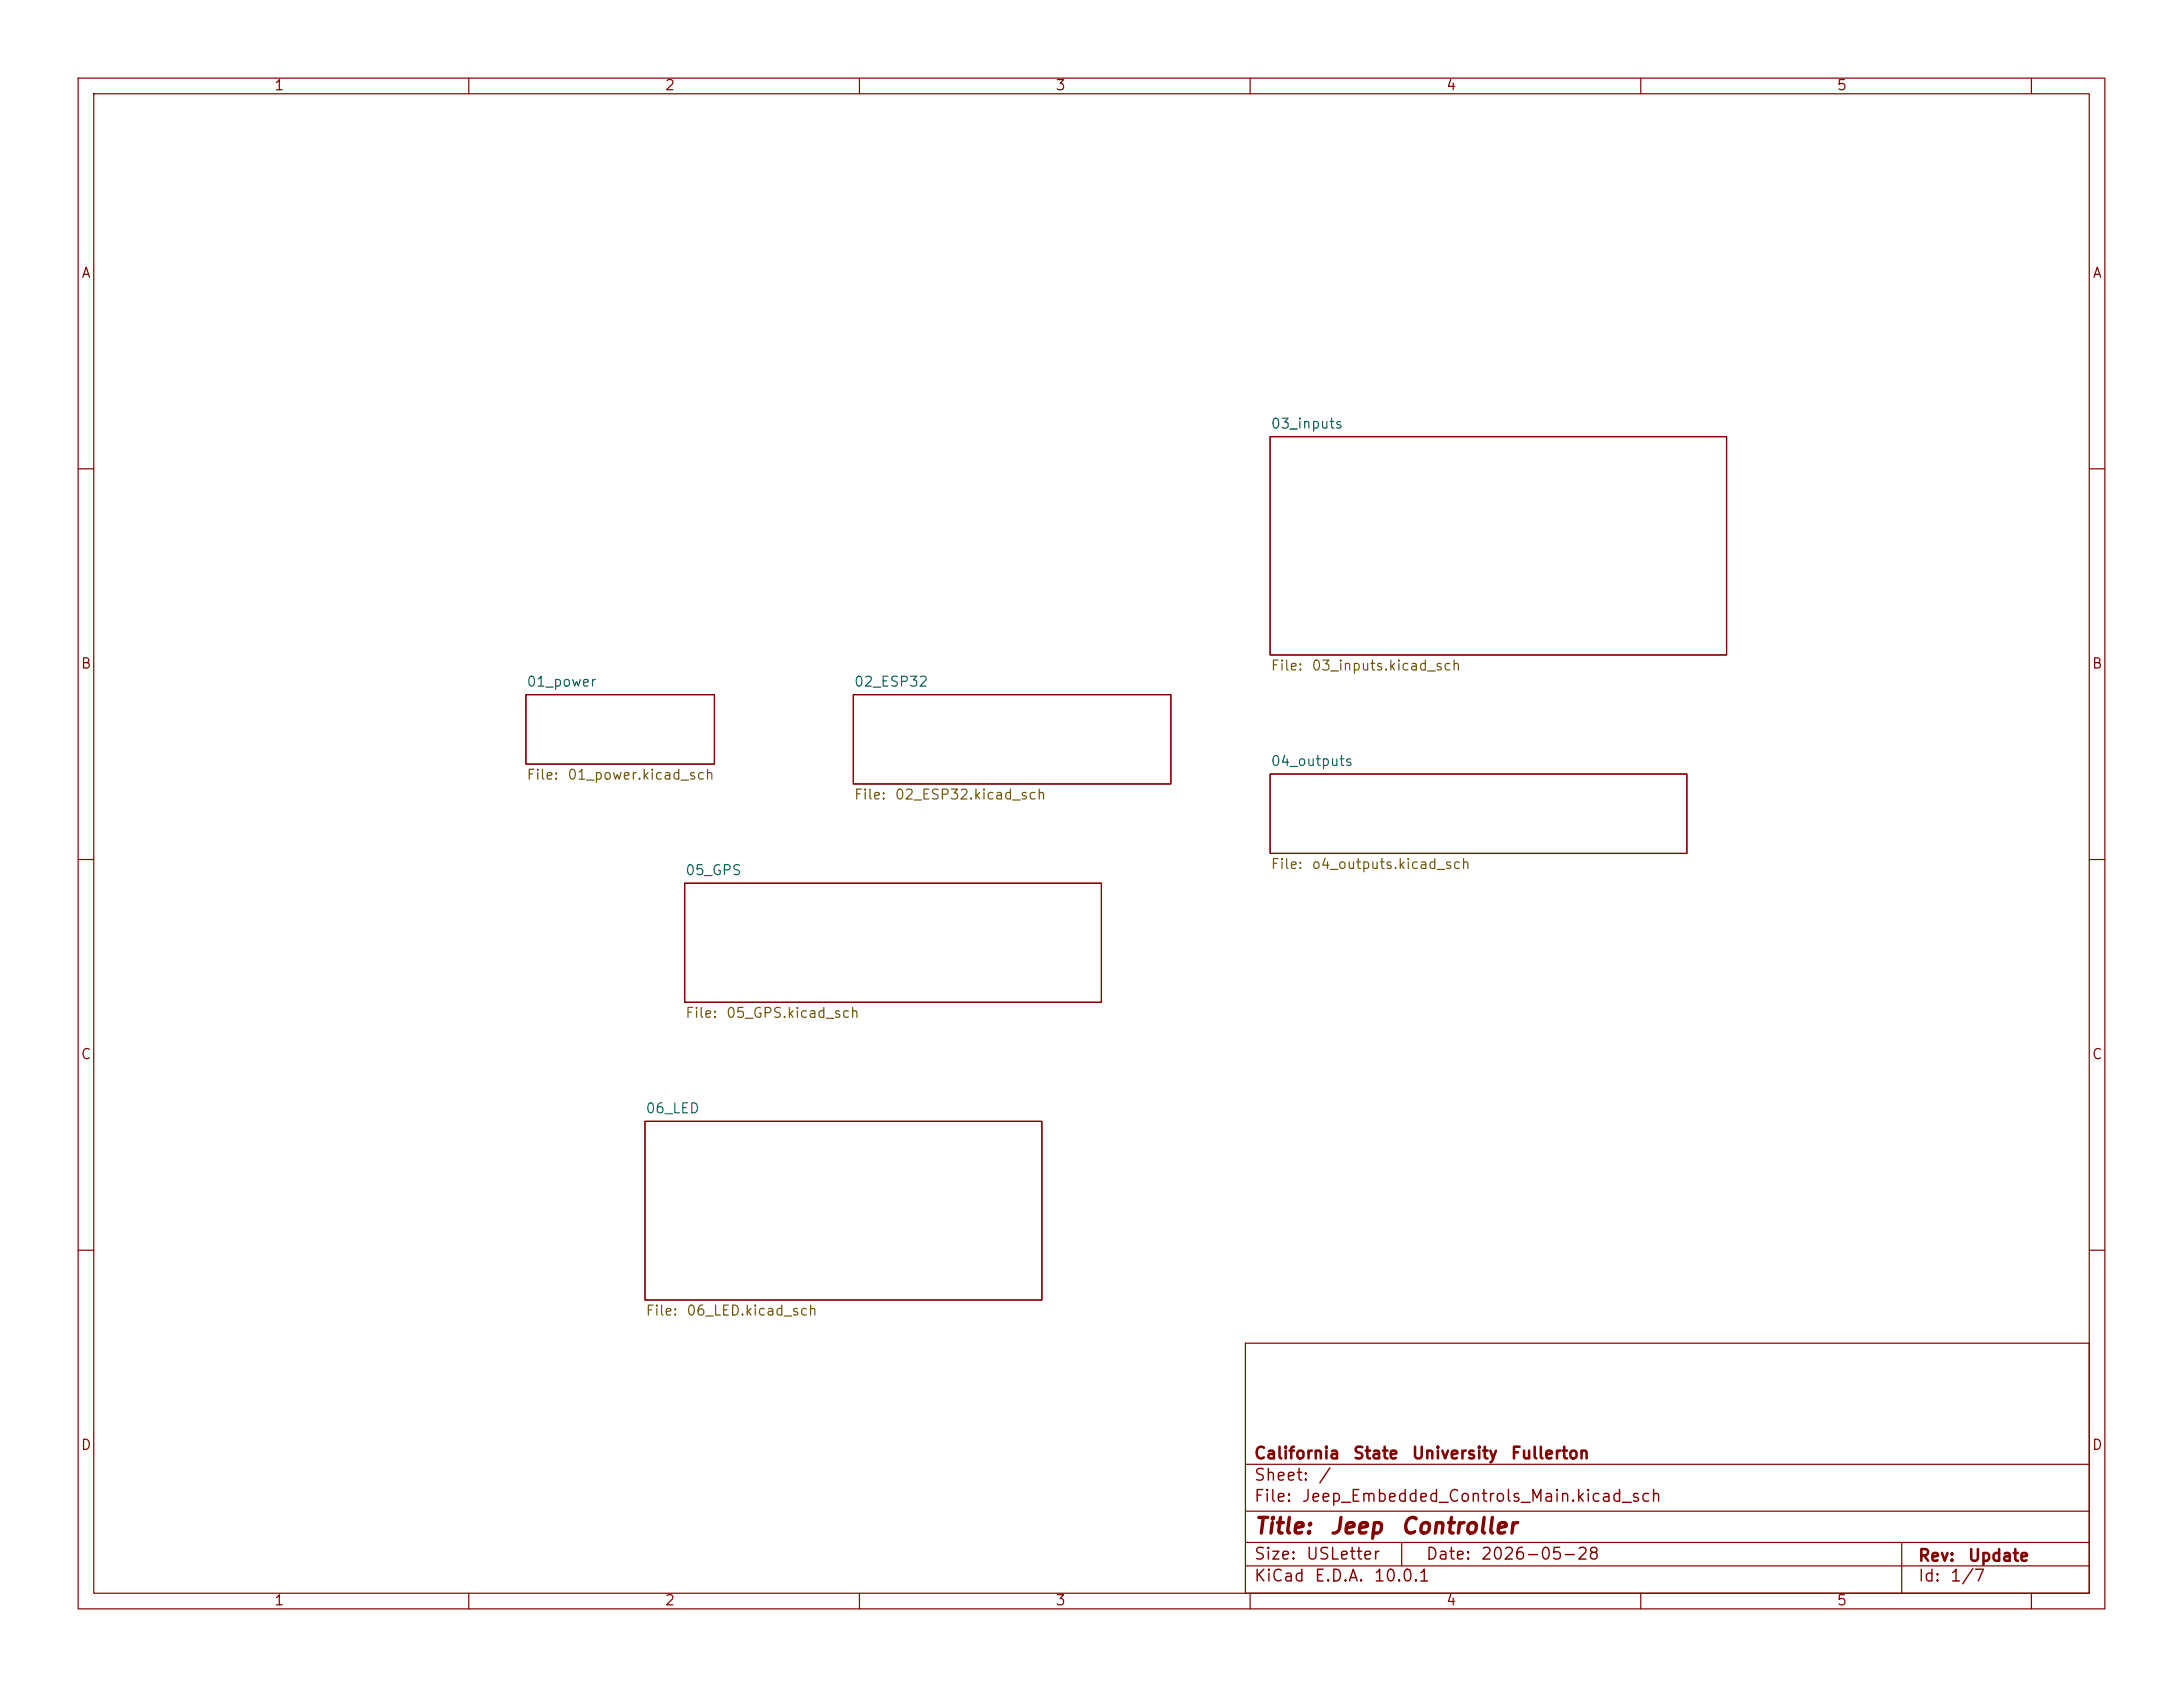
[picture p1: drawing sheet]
<svg xmlns="http://www.w3.org/2000/svg" width="279mm" height="216mm" viewBox="0 0 279 216" stroke-linecap="round" stroke-linejoin="round" font-family="sans-serif">
<defs><g id="words">
<g font-size="2" fill="#840000">
<text x="160.4" y="196.8">Title:</text>
<text x="170.1" y="196.8">Jeep</text>
<text x="179.1" y="196.8">Controller</text>
</g>
<g font-size="1.5" fill="#840000">
<text x="160.4" y="189.9">Sheet:</text>
<text x="160.4" y="187.1">California</text>
<text x="168.6" y="189.9">/</text>
<text x="173.1" y="187.1">State</text>
<text x="180.6" y="187.1">University</text>
<text x="193.3" y="187.1">Fullerton</text>
<text x="160.4" y="192.6">File:</text>
<text x="166.5" y="192.6">Jeep_Embedded_Controls_Main.kicad_sch</text>
<text x="160.4" y="202.8">KiCad</text>
<text x="160.4" y="200">Size:</text>
<text x="167.1" y="200">USLetter</text>
<text x="168.1" y="202.8">E.D.A.</text>
<text x="175.7" y="202.8">10.0.1</text>
<text x="182.4" y="200">Date:</text>
<text x="189.4" y="200">2026-05-28</text>
<text x="245.4" y="200.2">Rev:</text>
<text x="245.4" y="202.8">Id:</text>
<text x="249.5" y="202.8">1/7</text>
<text x="251.8" y="200.2">Update</text>
</g>
<g font-size="1.3" fill="#840000">
<text x="35" y="11.9">1</text>
<text x="85" y="11.9">2</text>
<text x="135" y="11.9">3</text>
<text x="185" y="11.9">4</text>
<text x="235" y="11.9">5</text>
<text x="10.3" y="35.9">A</text>
<text x="267.7" y="35.9">A</text>
<text x="10.3" y="85.9">B</text>
<text x="267.7" y="85.9">B</text>
<text x="10.3" y="135.9">C</text>
<text x="267.7" y="135.9">C</text>
<text x="10.3" y="185.9">D</text>
<text x="267.7" y="185.9">D</text>
<text x="35" y="205.8">1</text>
<text x="85" y="205.8">2</text>
<text x="135" y="205.8">3</text>
<text x="185" y="205.8">4</text>
<text x="235" y="205.8">5</text>
</g>
<g font-size="1.3" fill="#006464">
<text x="162.6" y="55.2">03_inputs</text>
<text x="67.3" y="88.2">01_power</text>
<text x="109.2" y="88.2">02_ESP32</text>
<text x="162.6" y="98.3">04_outputs</text>
<text x="87.6" y="112.3">05_GPS</text>
<text x="82.5" y="142.8">06_LED</text>
</g>
<g font-size="1.3" fill="#725600">
<text x="162.6" y="86.1">File:</text>
<text x="167.8" y="86.1">03_inputs.kicad_sch</text>
<text x="67.3" y="100.1">File:</text>
<text x="72.5" y="100.1">01_power.kicad_sch</text>
<text x="109.2" y="102.6">File:</text>
<text x="114.4" y="102.6">02_ESP32.kicad_sch</text>
<text x="162.6" y="111.5">File:</text>
<text x="167.8" y="111.5">o4_outputs.kicad_sch</text>
<text x="87.6" y="130.6">File:</text>
<text x="92.9" y="130.6">05_GPS.kicad_sch</text>
<text x="82.5" y="168.7">File:</text>
<text x="87.8" y="168.7">06_LED.kicad_sch</text>
</g>
</g></defs>
<g fill="none" stroke="#840000" stroke-width=".15">
<path d="M10 10h259.4v195.9h-259.4zM12 12h255.4v191.9h-255.4zM60 10v2M110 10v2M160 10v2M210 10v2M260 10v2M162.6 55.9h58.4v27.9h-58.4zM10 60h2M267.4 60h2M67.3 88.9h24.1v8.9h-24.1zM109.2 88.9h40.7v11.4h-40.7z"/>
<path d="M162.6 99.1h53.3v10.1h-53.3zM10 110h2M87.6 113h53.4v15.3h-53.4zM267.4 110h2M82.5 143.5h50.8v22.9h-50.8zM10 160h2M159.4 171.9h108v32h-108zM267.4 160h2M159.4 197.4h108M159.4 193.4h108M159.4 187.4h108M179.4 197.4v3"/>
<path d="M243.4 197.4v6.5M60 203.9v2M110 203.9v2M159.4 200.4h108M160 203.9v2M210 203.9v2M260 203.9v2"/>
</g>
<use href="#words"/>
</svg>
